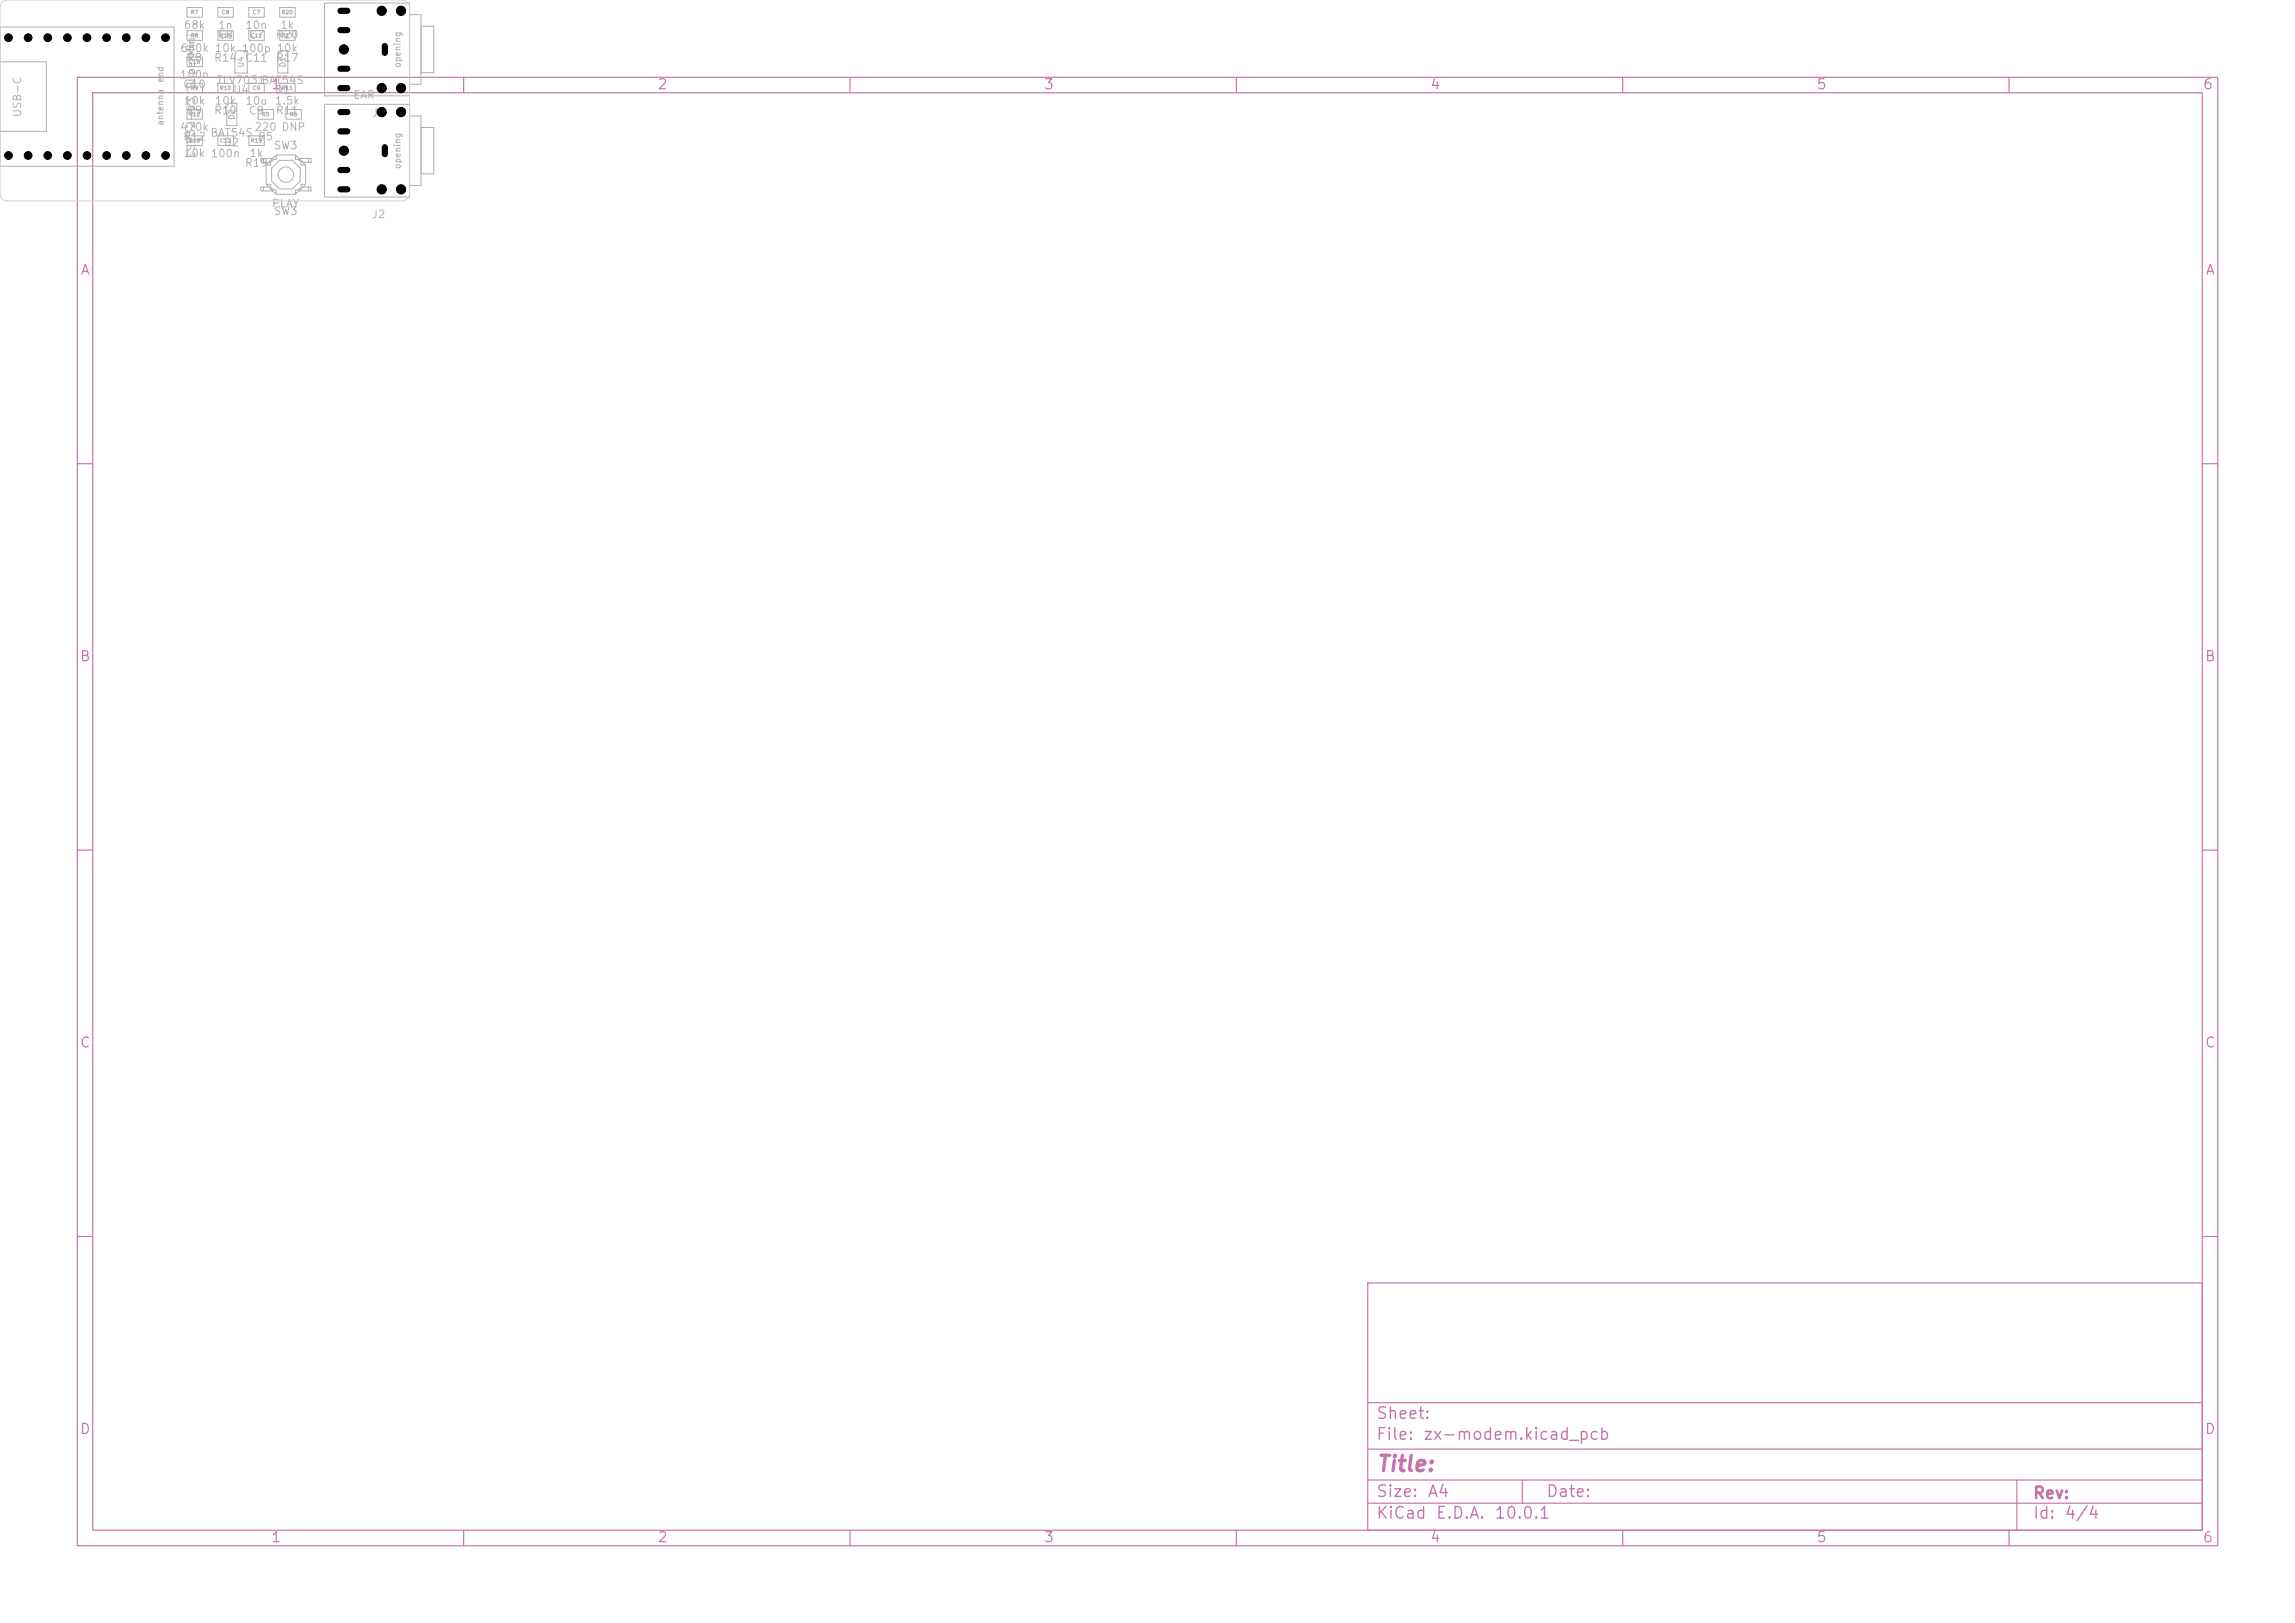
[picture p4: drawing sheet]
<svg xmlns="http://www.w3.org/2000/svg" width="297mm" height="210mm" viewBox="0 0 297 210" stroke-linecap="round" stroke-linejoin="round" font-family="sans-serif">
<defs><g id="words">
<text font-size="2" fill="#c872ab" x="178" y="190.9">Title:</text>
<g font-size="1.5" fill="#c872ab">
<text x="178" y="184">Sheet:</text>
<text x="178" y="186.7">File:</text>
<text x="184.1" y="186.7">zx-modem.kicad_pcb</text>
<text x="178" y="196.9">KiCad</text>
<text x="178" y="194.1">Size:</text>
<text x="184.7" y="194.1">A4</text>
<text x="185.7" y="196.9">E.D.A.</text>
<text x="193.3" y="196.9">10.0.1</text>
<text x="200" y="194.1">Date:</text>
<text x="263" y="194.3">Rev:</text>
<text x="263" y="196.9">Id:</text>
<text x="267.1" y="196.9">4/4</text>
</g>
<g font-size="1.3" fill="#c872ab">
<text x="35" y="11.9">1</text>
<text x="85" y="11.9">2</text>
<text x="135" y="11.9">3</text>
<text x="185" y="11.9">4</text>
<text x="235" y="11.9">5</text>
<text x="285" y="11.9">6</text>
<text x="10.3" y="35.9">A</text>
<text x="285.4" y="35.9">A</text>
<text x="10.3" y="85.9">B</text>
<text x="285.3" y="85.9">B</text>
<text x="10.3" y="135.9">C</text>
<text x="285.3" y="135.9">C</text>
<text x="10.3" y="185.9">D</text>
<text x="285.3" y="185.9">D</text>
<text x="35" y="199.9">1</text>
<text x="85" y="199.9">2</text>
<text x="135" y="199.9">3</text>
<text x="185" y="199.9">4</text>
<text x="235" y="199.9">5</text>
<text x="285" y="199.9">6</text>
</g>
<g font-size="1" fill="#afafaf">
<text x="23.7" y="4">68k</text>
<text x="28.1" y="5.3">C8</text>
<text x="28.1" y="4">1n</text>
<text x="31.7" y="4">10n</text>
<text x="32.1" y="5.3">C7</text>
<text x="35.6" y="5.2">R20</text>
<text x="36.2" y="4">1k</text>
<text x="23.2" y="10.4">100n</text>
<text x="23.2" y="7">680k 10k</text>
<text x="23.6" y="11.7">C10</text>
<text x="24.1" y="8.2">R8</text>
<text x="25.5" y="11.7" transform="rotate(-90 25.5 11.7)">SuperMini</text>
<text x="27.6" y="8.2">R14</text>
<text x="28" y="11.1">TLV7031</text>
<text x="31.2" y="7">100p 10k</text>
<text x="31.6" y="8.3">C11</text>
<text x="33.7" y="11.1">BAT54S</text>
<text x="35.6" y="8.2">R17</text>
<text x="3" y="15.2" transform="rotate(-90 3 15.2)">USB-C</text>
<text x="23.2" y="17.2">470k</text>
<text x="23.7" y="13.8">10k</text>
<text x="24.1" y="15">R9</text>
<text x="27.1" y="17.9">BAT54S</text>
<text x="27.6" y="15">R10</text>
<text x="27.7" y="13.8">10k</text>
<text x="30.1" y="12.4">U4</text>
<text x="31.7" y="13.8">10u</text>
<text x="32.1" y="15.1">C9</text>
<text x="32.8" y="17.2">220 DNP</text>
<text x="35.5" y="13.8">1.5k</text>
<text x="35.5" y="12.4">D1</text>
<text x="35.6" y="15">R11</text>
<text x="45.6" y="13">EAR</text>
<text x="48" y="15.4">J3</text>
<text x="23.6" y="18.4">R12</text>
<text x="23.7" y="20.6">10k 100n</text>
<text x="25.5" y="20.6" transform="rotate(-90 25.5 20.6)">ESP32-S3</text>
<text x="28.9" y="19.2">D2</text>
<text x="31.6" y="21.8">R19</text>
<text x="32.2" y="20.6">1k</text>
<text x="33.3" y="18.4">R5</text>
<text x="35.4" y="19.6">SW3</text>
<text x="35.1" y="27.1">PLAY</text>
<text x="35.4" y="28.1">SW3</text>
<text x="48" y="28.5">J2</text>
</g>
<g font-size=".8" fill="#afafaf">
<text x="21.3" y="10.8" transform="rotate(-90 21.3 10.8)">end</text>
<text x="52" y="8.8" transform="rotate(-90 52 8.8)">opening</text>
<text x="21.3" y="16.4" transform="rotate(-90 21.3 16.4)">antenna</text>
<text x="52" y="21.9" transform="rotate(-90 52 21.9)">opening</text>
</g>
<g font-size=".7" fill="#afafaf">
<text x="31.7" y="8.8" transform="rotate(-90 31.7 8.8)">U4</text>
<text x="37.1" y="8.8" transform="rotate(-90 37.1 8.8)">D1</text>
<text x="30.5" y="15.6" transform="rotate(-90 30.5 15.6)">D2</text>
</g>
<g font-size=".5" fill="#afafaf">
<text x="24.6" y="5">R8</text>
<text x="24.6" y="2">R7</text>
<text x="28.4" y="5">R14</text>
<text x="28.6" y="2">C8</text>
<text x="32.4" y="5">C11</text>
<text x="32.6" y="2">C7</text>
<text x="36.4" y="2">R20</text>
<text x="36.4" y="5">R17</text>
<text x="24.4" y="8.4">C10</text>
<text x="24.6" y="11.8">R9</text>
<text x="28.4" y="11.8">R10</text>
<text x="32.6" y="11.8">C9</text>
<text x="36.4" y="11.8">R11</text>
<text x="24.4" y="15.2">R12</text>
<text x="33.8" y="15.2">R5</text>
<text x="37.4" y="15.2">R6</text>
<text x="24.4" y="18.6">R18</text>
<text x="28.4" y="18.6">C12</text>
<text x="32.4" y="18.6">R19</text>
</g>
</g></defs>
<g fill="none" stroke="#c872ab" stroke-width=".15">
<path d="M10 10h277v190h-277zM12 12h273v186h-273zM60 10v2M110 10v2M160 10v2M210 10v2M260 10v2M10 60h2M285 60h2M10 110h2M285 110h2M10 160h2"/>
<path d="M177 166h108v32h-108zM285 160h2M60 198v2M110 198v2M160 198v2M177 194.5h108M177 191.5h108M177 187.5h108M177 181.5h108M197 191.5v3M210 198v2M260 198v2"/>
<path d="M261 191.5v6.5"/>
</g>
<g fill="none" stroke="#afafaf" stroke-width=".13">
<path d="M-.1 8h6.1v9h-6M0 3.5h22.5v18h-22.5zM24.2 4h2v1.2h-2zM24.2 10.8h2v1.2h-2zM24.2 17.6h2v1.2h-2zM24.2 14.2h2v1.2h-2zM24.2 7.4h2v1.2h-2zM24.2 1h2v1.2h-2zM28.2 10.8h2v1.2h-2zM28.2 17.6h2v1.2h-2zM28.2 4h2v1.2h-2zM28.2 1h2v1.2h-2z"/>
<path d="M29.3 13.7l.4-.4h.9v2.9h-1.3zM30.4 6.9l.4-.4h1.2v3h-1.6zM32.2 1h2v1.2h-2zM32.2 4h2v1.2h-2zM32.2 10.8h2v1.2h-2zM32.2 17.6h2v1.2h-2zM33.4 14.2h2v1.2h-2zM36.2 1h2v1.2h-2zM36.2 4h2v1.2h-2zM36.2 10.8h2v1.2h-2zM36.3 6.5h1v3h-1.4v-2.6zM37 14.2h2v1.2h-2z"/>
<path d="M42 .4h11v12h-11zM42 13.5h11v12h-11zM53 1.9h1.5v9h-1.5M53 15h1.5v9h-1.5M54.5 3.4h1.6v6h-1.6M54.5 16.5h1.6v6h-1.6M33.7 20.5h1.6l-.5 .5h-1.1zM33.7 24.2h1.1l.5 .5h-1.6zM34.1 20.5v.5M34.1 24.2v.5M34.5 21.3h.5v-.3l.4-.4h.3v-.5h2.6v.5h.3l.4 .4v.3h.6v2.6h-.6v.3l-.4 .4h-.3v.6h-2.6v-.6h-.3l-.4-.4v-.3h-.5zM34.6 23.9v.1l1 1h.1"/>
<path d="M35.7 20.2h-.1l-1 1v.2M36.2 20.8h1.7l1 1v1.7l-1 1h-1.7l-1-1v-1.7zM38.2 20.2h.2l1 1v.2M38.7 20.5h1.6v.5h-1.1zM38.7 24.7l.5-.5h1.1v.5zM39.4 23.9v.1l-1 1h-.2M39.9 20.5v.5M39.9 24.2v.5"/>
<circle cx="37" cy="22.6" r="1"/>
</g>
<path d="M.3 .3l.4-.2 .3-.1h51a1 1 0 0 1 1 1v24a1 1 0 0 1-1 1h-51a1 1 0 0 1-1-1v-24l.1-.3z" fill="none" stroke="#d0d2cd" stroke-width=".13"/>
<g fill="#000" stroke="#000" stroke-width=".13">
<circle cx="1.1" cy="4.9" r=".5"/>
<circle cx="3.6" cy="4.9" r=".5"/>
<circle cx="6.2" cy="4.9" r=".5"/>
<circle cx="8.7" cy="4.9" r=".5"/>
<circle cx="11.3" cy="4.9" r=".5"/>
<circle cx="13.8" cy="4.9" r=".5"/>
<circle cx="16.3" cy="4.9" r=".5"/>
<circle cx="18.9" cy="4.9" r=".5"/>
<circle cx="21.4" cy="4.9" r=".5"/>
<circle cx="44.5" cy="6.4" r=".6"/>
<circle cx="44.5" cy="19.5" r=".6"/>
<circle cx="49.4" cy="11.4" r=".6"/>
<circle cx="49.4" cy="1.4" r=".6"/>
<circle cx="49.4" cy="14.5" r=".6"/>
<circle cx="51.9" cy="1.4" r=".6"/>
<circle cx="51.9" cy="11.4" r=".6"/>
<circle cx="51.9" cy="14.5" r=".6"/>
<circle cx="1.1" cy="20.1" r=".5"/>
<circle cx="3.6" cy="20.1" r=".5"/>
<circle cx="6.2" cy="20.1" r=".5"/>
<circle cx="8.7" cy="20.1" r=".5"/>
<circle cx="11.3" cy="20.1" r=".5"/>
<circle cx="13.8" cy="20.1" r=".5"/>
<circle cx="16.3" cy="20.1" r=".5"/>
<circle cx="18.9" cy="20.1" r=".5"/>
<circle cx="21.4" cy="20.1" r=".5"/>
<circle cx="49.4" cy="24.5" r=".6"/>
<circle cx="51.9" cy="24.5" r=".6"/>
</g>
<path d="M44 11.4h.9M44 8.9h.9M44 3.9h.9M44 1.4h.9M44 17h.9M44 14.5h.9M49.8 6v.9M49.8 19.1v.9M44 24.5h.9M44 22h.9" fill="none" stroke="#000" stroke-width=".8"/>
<use href="#words"/>
</svg>
